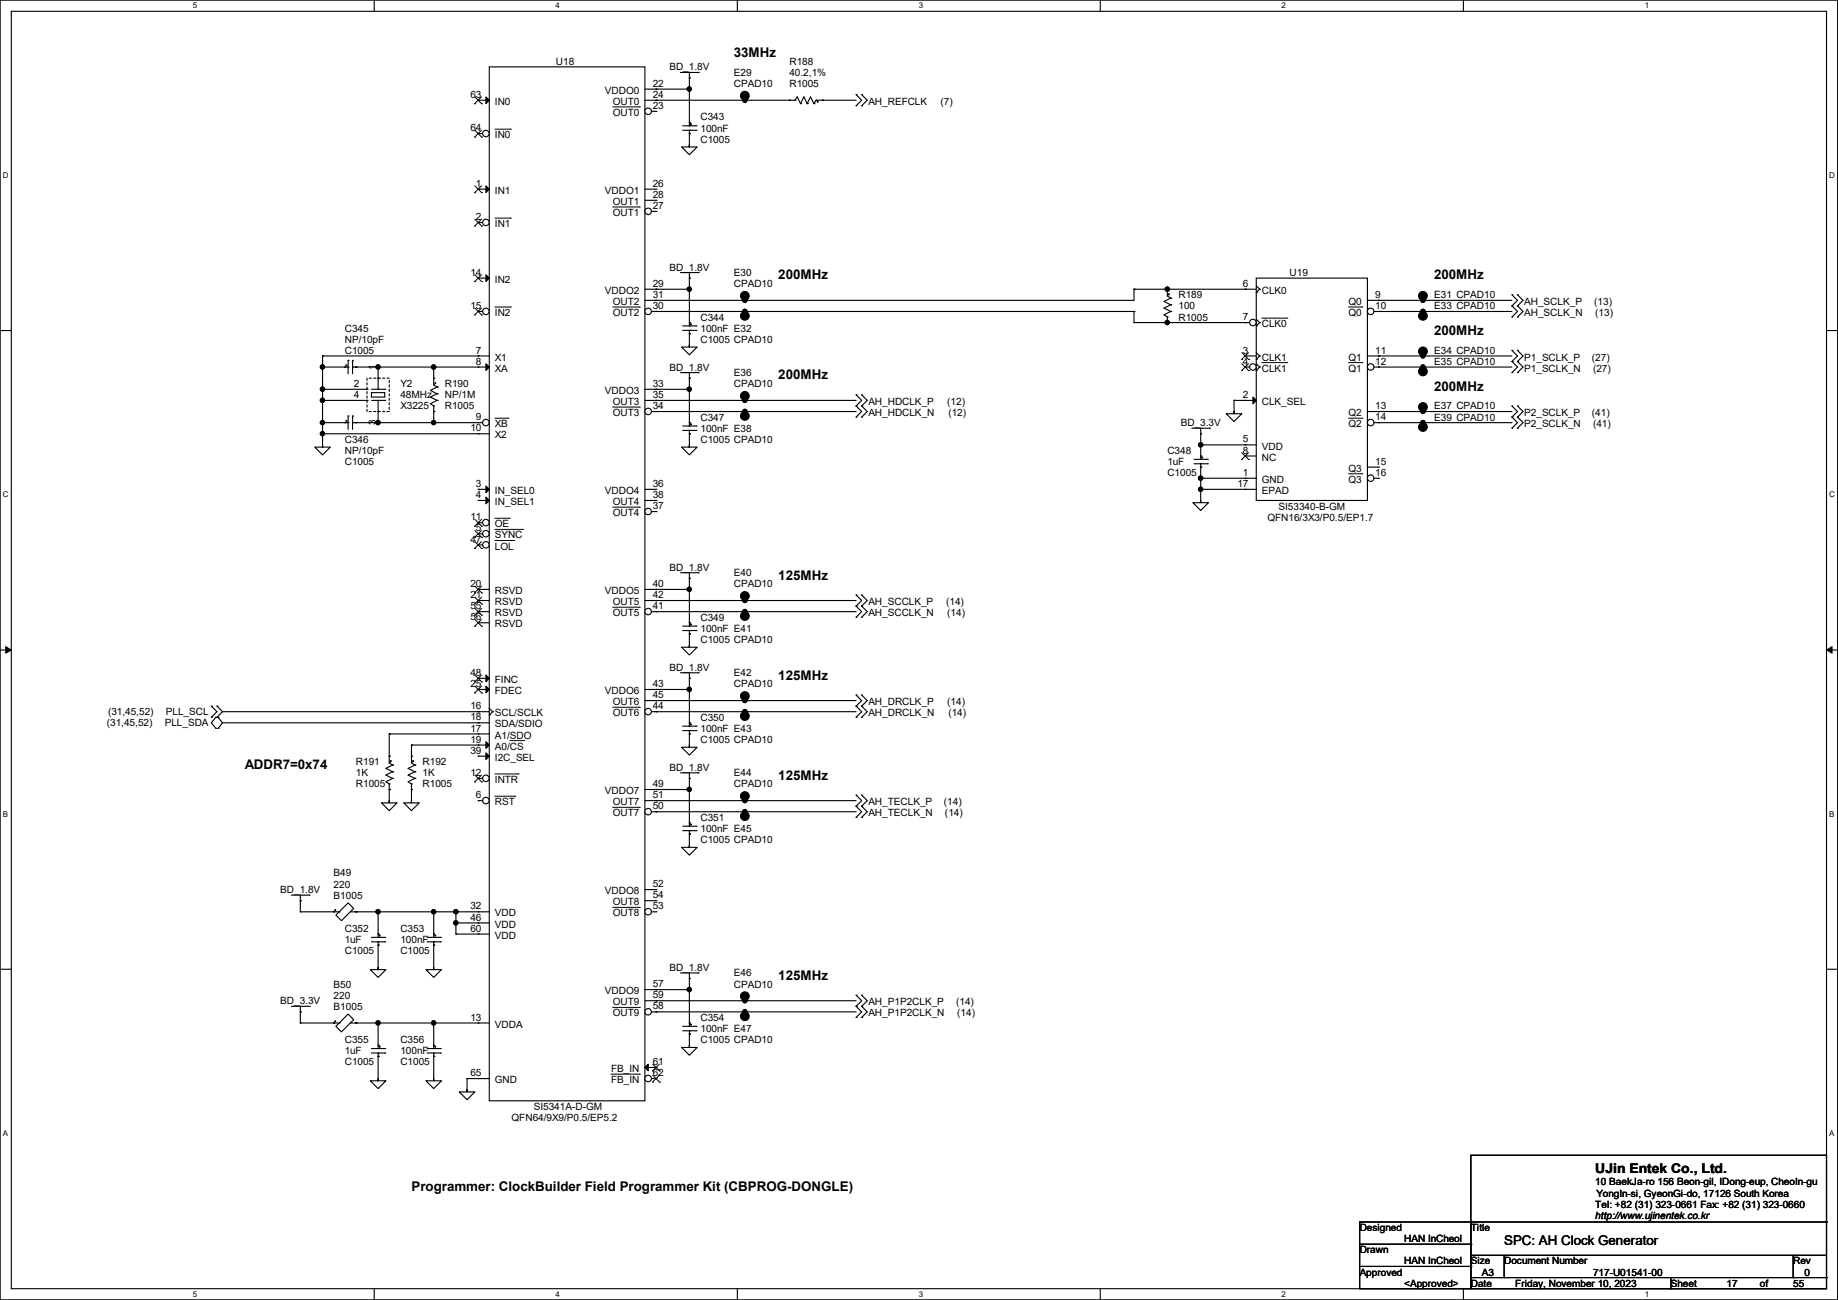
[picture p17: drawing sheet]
<svg xmlns="http://www.w3.org/2000/svg" width="420mm" height="297mm" viewBox="0 0 420 297" stroke-linecap="round" stroke-linejoin="round" font-family="sans-serif">
<defs><g id="words">
<g font-size="3">
<text x="167.7" y="13">33MHz</text>
<text x="177.8" y="63.8">200MHz</text>
<text x="327.7" y="63.8">200MHz</text>
<text x="327.7" y="76.5">200MHz</text>
<text x="177.8" y="86.7">200MHz</text>
<text x="327.7" y="89.2">200MHz</text>
<text x="177.8" y="132.4">125MHz</text>
<text x="177.8" y="155.3">125MHz</text>
<text x="55.9" y="175.6">ADDR7=0x74</text>
<text x="177.8" y="178.1">125MHz</text>
<text x="177.8" y="223.9">125MHz</text>
<text x="364.5" y="268.1">UJin Entek Co., Ltd.</text>
<text x="94" y="272.1">Programmer: ClockBuilder Field Programmer Kit (CBPROG-DONGLE)</text>
<text x="343.7" y="284.5">SPC: AH Clock Generator</text>
</g>
<g font-size="2.3">
<text x="127" y="14.8">U18</text>
<text x="153" y="16.1">BD_1.8V</text>
<text x="167.7" y="17.4">E29</text>
<text x="180.4" y="14.8">R188</text>
<text x="180.4" y="17.4">40.2,1%</text>
<text x="107.5" y="22.4">63</text>
<text x="113.1" y="24">IN0</text>
<text x="138.2" y="21.4">VDDO0</text>
<text x="140" y="24">OUT0</text>
<text x="149.1" y="19.8">22</text>
<text x="149.1" y="22.4">24</text>
<text x="167.7" y="19.9">CPAD10</text>
<text x="180.4" y="19.9">R1005</text>
<text x="198.4" y="24">AH_REFCLK</text>
<text x="214.9" y="24">(7)</text>
<text x="107.5" y="30">64</text>
<text x="140" y="26.5">OUT0</text>
<text x="149.1" y="24.9">23</text>
<text x="160.1" y="27.5">C343</text>
<text x="113.1" y="31.6">IN0</text>
<text x="160.1" y="30.1">100nF</text>
<text x="160.1" y="32.6">C1005</text>
<text x="108.8" y="42.7">1</text>
<text x="113.1" y="44.3">IN1</text>
<text x="138.2" y="44.3">VDDO1</text>
<text x="140" y="46.8">OUT1</text>
<text x="149.1" y="42.7">26</text>
<text x="149.1" y="45.2">28</text>
<text x="149.1" y="47.8">27</text>
<text x="108.8" y="50.3">2</text>
<text x="113.1" y="51.9">IN1</text>
<text x="140" y="49.4">OUT1</text>
<text x="107.5" y="63">14</text>
<text x="113.1" y="64.6">IN2</text>
<text x="149.1" y="65.5">29</text>
<text x="153" y="61.8">BD_1.8V</text>
<text x="167.7" y="63.1">E30</text>
<text x="167.7" y="65.6">CPAD10</text>
<text x="284" y="65.5">6</text>
<text x="294.7" y="63.1">U19</text>
<text x="107.5" y="70.6">15</text>
<text x="138.2" y="67.1">VDDO2</text>
<text x="140" y="69.7">OUT2</text>
<text x="149.1" y="68.1">31</text>
<text x="149.1" y="70.6">30</text>
<text x="269.3" y="68.2">R189</text>
<text x="269.3" y="70.7">100</text>
<text x="288.3" y="67.1">CLK0</text>
<text x="308.1" y="69.7">Q0</text>
<text x="314.2" y="68.1">9</text>
<text x="314.2" y="70.6">10</text>
<text x="327.7" y="68.2">E31 CPAD10</text>
<text x="327.7" y="70.7">E33 CPAD10</text>
<text x="348.3" y="69.7">AH_SCLK_P</text>
<text x="364.3" y="69.7">(13)</text>
<text x="78.8" y="75.8">C345</text>
<text x="113.1" y="72.2">IN2</text>
<text x="140" y="72.2">OUT2</text>
<text x="160.1" y="73.2">C344</text>
<text x="160.1" y="75.8">100nF E32</text>
<text x="269.3" y="73.2">R1005</text>
<text x="284" y="73.2">7</text>
<text x="288.3" y="74.8">CLK0</text>
<text x="308.1" y="72.2">Q0</text>
<text x="348.3" y="72.2">AH_SCLK_N</text>
<text x="364.5" y="72.2">(13)</text>
<text x="78.8" y="78.3">NP/10pF</text>
<text x="78.8" y="80.9">C1005</text>
<text x="108.8" y="80.8">7</text>
<text x="108.8" y="83.3">8</text>
<text x="113.1" y="82.4">X1</text>
<text x="160.1" y="78.3">C1005 CPAD10</text>
<text x="284" y="80.8">3</text>
<text x="284" y="83.3">4</text>
<text x="288.3" y="82.4">CLK1</text>
<text x="308.1" y="82.4">Q1</text>
<text x="314.2" y="80.8">11</text>
<text x="314.2" y="83.3">12</text>
<text x="327.7" y="83.4">E35 CPAD10</text>
<text x="327.7" y="80.9">E34 CPAD10</text>
<text x="348.3" y="82.4">P1_SCLK_P</text>
<text x="363.8" y="82.4">(27)</text>
<text x="80.8" y="88.4">2</text>
<text x="85.9" y="84.6" transform="rotate(-90 85.9 84.6)">1</text>
<text x="91.5" y="88.5">Y2</text>
<text x="101.6" y="88.5">R190</text>
<text x="113.1" y="84.9">XA</text>
<text x="149.1" y="88.4">33</text>
<text x="153" y="84.7">BD_1.8V</text>
<text x="167.7" y="85.9">E36</text>
<text x="167.7" y="88.5">CPAD10</text>
<text x="288.3" y="84.9">CLK1</text>
<text x="308.1" y="84.9">Q1</text>
<text x="348.3" y="84.9">P1_SCLK_N</text>
<text x="364" y="84.9">(27)</text>
<text x="80.8" y="90.9">4</text>
<text x="91.5" y="91">48MHz</text>
<text x="91.5" y="93.6">X3225</text>
<text x="101.6" y="91">NP/1M</text>
<text x="101.6" y="93.6">R1005</text>
<text x="138.2" y="90">VDDO3</text>
<text x="140" y="92.5">OUT3</text>
<text x="140" y="95.1">OUT3</text>
<text x="149.1" y="90.9">35</text>
<text x="149.1" y="93.5">34</text>
<text x="198.4" y="92.5">AH_HDCLK_P</text>
<text x="198.4" y="95.1">AH_HDCLK_N</text>
<text x="216.4" y="92.5">(12)</text>
<text x="216.7" y="95.1">(12)</text>
<text x="284" y="90.9">2</text>
<text x="288.3" y="92.5">CLK_SEL</text>
<text x="308.1" y="95.1">Q2</text>
<text x="314.2" y="93.5">13</text>
<text x="327.7" y="93.6">E37 CPAD10</text>
<text x="348.3" y="95.1">P2_SCLK_P</text>
<text x="363.8" y="95.1">(41)</text>
<text x="78.8" y="101.2">C346</text>
<text x="85.9" y="97.1" transform="rotate(-90 85.9 97.1)">3</text>
<text x="107.5" y="98.6">10</text>
<text x="108.8" y="96">9</text>
<text x="113.1" y="97.6">XB</text>
<text x="113.1" y="100.2">X2</text>
<text x="160.1" y="96.1">C347</text>
<text x="160.1" y="98.6">100nF E38</text>
<text x="160.1" y="101.2">C1005 CPAD10</text>
<text x="269.8" y="97.4">BD_3.3V</text>
<text x="284" y="101.1">5</text>
<text x="308.1" y="97.6">Q2</text>
<text x="314.2" y="96">14</text>
<text x="327.7" y="96.1">E39 CPAD10</text>
<text x="348.3" y="97.6">P2_SCLK_N</text>
<text x="364" y="97.6">(41)</text>
<text x="78.8" y="103.7">NP/10pF</text>
<text x="78.8" y="106.3">C1005</text>
<text x="266.7" y="103.7">C348</text>
<text x="266.7" y="106.3">1uF</text>
<text x="284" y="103.6">8</text>
<text x="288.3" y="102.7">VDD</text>
<text x="288.3" y="105.2">NC</text>
<text x="308.1" y="107.8">Q3</text>
<text x="314.2" y="106.2">15</text>
<text x="108.8" y="111.3">3</text>
<text x="108.8" y="113.8">4</text>
<text x="113.1" y="112.9">IN_SEL0</text>
<text x="138.2" y="112.9">VDDO4</text>
<text x="149.1" y="111.3">36</text>
<text x="149.1" y="113.8">38</text>
<text x="266.7" y="108.8">C1005</text>
<text x="282.7" y="111.3">17</text>
<text x="284" y="108.7">1</text>
<text x="288.3" y="110.3">GND</text>
<text x="288.3" y="112.9">EPAD</text>
<text x="308.1" y="110.3">Q3</text>
<text x="314.2" y="108.7">16</text>
<text x="107.5" y="118.9">11</text>
<text x="113.1" y="115.4">IN_SEL1</text>
<text x="140" y="115.4">OUT4</text>
<text x="140" y="117.9">OUT4</text>
<text x="149.1" y="116.3">37</text>
<text x="289.6" y="119">QFN16/3X3/P0.5/EP1.7</text>
<text x="292.1" y="116.4">SI53340-B-GM</text>
<text x="107.5" y="124">47</text>
<text x="108.8" y="121.4">5</text>
<text x="113.1" y="120.5">OE</text>
<text x="113.1" y="123">SYNC</text>
<text x="113.1" y="125.6">LOL</text>
<text x="153" y="130.4">BD_1.8V</text>
<text x="167.7" y="131.7">E40</text>
<text x="107.5" y="134.1">20</text>
<text x="107.5" y="136.7">21</text>
<text x="113.1" y="135.7">RSVD</text>
<text x="138.2" y="135.7">VDDO5</text>
<text x="149.1" y="134.1">40</text>
<text x="149.1" y="136.7">42</text>
<text x="167.7" y="134.2">CPAD10</text>
<text x="107.5" y="139.2">55</text>
<text x="107.5" y="141.7">56</text>
<text x="113.1" y="138.3">RSVD</text>
<text x="113.1" y="140.8">RSVD</text>
<text x="113.1" y="143.3">RSVD</text>
<text x="140" y="138.3">OUT5</text>
<text x="140" y="140.8">OUT5</text>
<text x="149.1" y="139.2">41</text>
<text x="160.1" y="141.8">C349</text>
<text x="198.4" y="138.3">AH_SCCLK_P</text>
<text x="198.4" y="140.8">AH_SCCLK_N</text>
<text x="216.2" y="138.3">(14)</text>
<text x="216.4" y="140.8">(14)</text>
<text x="160.1" y="144.4">100nF E41</text>
<text x="160.1" y="146.9">C1005 CPAD10</text>
<text x="107.5" y="154.4">48</text>
<text x="153" y="153.2">BD_1.8V</text>
<text x="167.7" y="154.5">E42</text>
<text x="107.5" y="157">25</text>
<text x="113.1" y="156">FINC</text>
<text x="113.1" y="158.6">FDEC</text>
<text x="138.2" y="158.6">VDDO6</text>
<text x="140" y="161.1">OUT6</text>
<text x="149.1" y="157">43</text>
<text x="149.1" y="159.5">45</text>
<text x="167.7" y="157.1">CPAD10</text>
<text x="198.4" y="161.1">AH_DRCLK_P</text>
<text x="216.4" y="161.1">(14)</text>
<text x="24.4" y="165.9">(31,45,52)</text>
<text x="24.7" y="163.4">(31,45,52)</text>
<text x="37.6" y="165.9">PLL_SDA</text>
<text x="37.9" y="163.4">PLL_SCL</text>
<text x="107.5" y="162.1">16</text>
<text x="107.5" y="164.6">18</text>
<text x="107.5" y="167.1">17</text>
<text x="113.1" y="163.7">SCL/SCLK</text>
<text x="113.1" y="166.2">SDA/SDIO</text>
<text x="140" y="163.7">OUT6</text>
<text x="149.1" y="162.1">44</text>
<text x="160.1" y="164.7">C350</text>
<text x="160.1" y="167.2">100nF E43</text>
<text x="198.4" y="163.7">AH_DRCLK_N</text>
<text x="216.7" y="163.7">(14)</text>
<text x="107.5" y="169.7">19</text>
<text x="107.5" y="172.2">39</text>
<text x="113.1" y="168.7">A1/SDO</text>
<text x="113.1" y="171.3">A0/CS</text>
<text x="113.1" y="173.8">I2C_SEL</text>
<text x="160.1" y="169.8">C1005 CPAD10</text>
<text x="81.3" y="174.8">R191</text>
<text x="81.3" y="177.4">1K</text>
<text x="81.3" y="179.9">R1005</text>
<text x="96.6" y="174.8">R192</text>
<text x="96.6" y="177.4">1K</text>
<text x="96.6" y="179.9">R1005</text>
<text x="107.5" y="177.3">12</text>
<text x="113.1" y="178.9">INTR</text>
<text x="149.1" y="179.8">49</text>
<text x="153" y="176.1">BD_1.8V</text>
<text x="167.7" y="177.4">E44</text>
<text x="167.7" y="179.9">CPAD10</text>
<text x="108.8" y="182.4">6</text>
<text x="113.1" y="184">RST</text>
<text x="138.2" y="181.4">VDDO7</text>
<text x="140" y="184">OUT7</text>
<text x="149.1" y="182.4">51</text>
<text x="149.1" y="184.9">50</text>
<text x="198.4" y="184">AH_TECLK_P</text>
<text x="215.7" y="184">(14)</text>
<text x="140" y="186.5">OUT7</text>
<text x="160.1" y="187.5">C351</text>
<text x="160.1" y="190.1">100nF E45</text>
<text x="198.4" y="186.5">AH_TECLK_N</text>
<text x="215.9" y="186.5">(14)</text>
<text x="160.1" y="192.6">C1005 CPAD10</text>
<text x="76.2" y="200.2">B49</text>
<text x="76.2" y="202.8">220</text>
<text x="149.1" y="202.7">52</text>
<text x="64.1" y="204">BD_1.8V</text>
<text x="76.2" y="205.3">B1005</text>
<text x="107.5" y="207.8">32</text>
<text x="113.1" y="209.4">VDD</text>
<text x="138.2" y="204.3">VDDO8</text>
<text x="140" y="206.8">OUT8</text>
<text x="140" y="209.4">OUT8</text>
<text x="149.1" y="205.2">54</text>
<text x="149.1" y="207.8">53</text>
<text x="78.8" y="212.9">C352</text>
<text x="78.8" y="215.5">1uF</text>
<text x="91.5" y="212.9">C353</text>
<text x="91.5" y="215.5">100nF</text>
<text x="107.5" y="210.3">46</text>
<text x="107.5" y="212.9">60</text>
<text x="113.1" y="211.9">VDD</text>
<text x="113.1" y="214.5">VDD</text>
<text x="78.8" y="218">C1005</text>
<text x="91.5" y="218">C1005</text>
<text x="153" y="221.8">BD_1.8V</text>
<text x="76.2" y="225.6">B50</text>
<text x="138.2" y="227.2">VDDO9</text>
<text x="149.1" y="225.5">57</text>
<text x="167.7" y="223.1">E46</text>
<text x="167.7" y="225.6">CPAD10</text>
<text x="64.1" y="229.4">BD_3.3V</text>
<text x="76.2" y="228.2">220</text>
<text x="76.2" y="230.7">B1005</text>
<text x="107.5" y="233.2">13</text>
<text x="140" y="229.7">OUT9</text>
<text x="140" y="232.2">OUT9</text>
<text x="149.1" y="228.1">59</text>
<text x="149.1" y="230.6">58</text>
<text x="160.1" y="233.3">C354</text>
<text x="198.4" y="229.7">AH_P1P2CLK_P</text>
<text x="198.4" y="232.2">AH_P1P2CLK_N</text>
<text x="218.5" y="229.7">(14)</text>
<text x="218.7" y="232.2">(14)</text>
<text x="78.8" y="238.3">C355</text>
<text x="91.5" y="238.3">C356</text>
<text x="113.1" y="234.8">VDDA</text>
<text x="160.1" y="235.8">100nF E47</text>
<text x="160.1" y="238.3">C1005 CPAD10</text>
<text x="78.8" y="240.9">1uF</text>
<text x="78.8" y="243.4">C1005</text>
<text x="91.5" y="240.9">100nF</text>
<text x="91.5" y="243.4">C1005</text>
<text x="107.5" y="245.9">65</text>
<text x="139.6" y="244.9">FB_IN</text>
<text x="149.1" y="243.3">61</text>
<text x="149.1" y="245.9">62</text>
<text x="113.1" y="247.5">GND</text>
<text x="139.6" y="247.5">FB_IN</text>
<text x="116.9" y="256.1">QFN64/9X9/P0.5/EP5.2</text>
<text x="122" y="253.6">SI5341A-D-GM</text>
<text x="364.5" y="270.8">10 BaekJa-ro 156 Beon-gil, IDong-eup, CheoIn-gu</text>
<text x="364.5" y="275.9">Tel: +82 (31) 323-0661 Fax: +82 (31) 323-0660</text>
<text x="364.8" y="273.4">YongIn-si, GyeonGi-do, 17126 South Korea</text>
<text x="310.7" y="281.3">Designed</text>
<text x="336.1" y="281.3">Title</text>
<text x="364.5" y="278.5">http://www.ujinentek.co.kr</text>
<text x="310.7" y="286.3">Drawn</text>
<text x="320.8" y="283.8">HAN InCheol</text>
<text x="310.7" y="291.4">Approved</text>
<text x="320.8" y="294">&lt;Approved&gt;</text>
<text x="320.8" y="288.9">HAN InCheol</text>
<text x="336.1" y="288.9">Size</text>
<text x="336.1" y="294">Date</text>
<text x="338.6" y="291.4">A3</text>
<text x="343.7" y="288.9">Document Number</text>
<text x="346.2" y="294">Friday, November 10, 2023</text>
<text x="364" y="291.4">717-U01541-00</text>
<text x="381.8" y="294">Sheet</text>
<text x="394.5" y="294">17</text>
<text x="402.1" y="294">of</text>
<text x="409.7" y="288.9">Rev</text>
<text x="409.7" y="294">55</text>
<text x="412.3" y="291.4">0</text>
</g>
<g font-size="1.8">
<text x="44" y="1.9">5</text>
<text x="127" y="1.9">4</text>
<text x="209.9" y="1.9">3</text>
<text x="292.9" y="1.9">2</text>
<text x="375.8" y="1.9">1</text>
<text x=".7" y="40.6">D</text>
<text x="418" y="40.6">D</text>
<text x=".7" y="113.6">C</text>
<text x="418" y="113.6">C</text>
<text x=".7" y="186.6">B</text>
<text x="418" y="186.6">B</text>
<text x=".7" y="259.5">A</text>
<text x="418" y="259.5">A</text>
<text x="44" y="296.3">5</text>
<text x="127" y="296.3">4</text>
<text x="209.9" y="296.3">3</text>
<text x="292.9" y="296.3">2</text>
<text x="375.8" y="296.3">1</text>
</g>
</g></defs>
<path d="M0 0h419.9v297h-419.9zM2.6 2.6h414.8v291.8h-414.8z" fill="none" stroke="#000" stroke-width=".25"/>
<g fill="#fff">
<path d="M44 .3h1v2h-1z"/>
<path d="M44 294.7h1v2h-1z"/>
</g>
<path d="M85.5 0v2.6M85.5 294.4v2.6" fill="none" stroke="#000" stroke-width=".25"/>
<g fill="#fff">
<path d="M127 .3h.9v2h-.9z"/>
<path d="M127 294.7h.9v2h-.9z"/>
</g>
<path d="M168.5 0v2.6M168.5 294.4v2.6" fill="none" stroke="#000" stroke-width=".25"/>
<g fill="#fff">
<path d="M209.9 .3h1v2h-1z"/>
<path d="M209.9 294.7h1v2h-1z"/>
</g>
<path d="M251.4 0v2.6M251.4 294.4v2.6" fill="none" stroke="#000" stroke-width=".25"/>
<g fill="#fff">
<path d="M292.9 .3h.9v2h-.9z"/>
<path d="M292.9 294.7h.9v2h-.9z"/>
</g>
<path d="M334.4 0v2.6M334.4 294.4v2.6" fill="none" stroke="#000" stroke-width=".25"/>
<g fill="#fff">
<path d="M375.8 .3h1v2h-1z"/>
<path d="M375.8 294.7h1v2h-1z"/>
<path d="M.7 39h1.2v2h-1.2z"/>
<path d="M418 39h1.3v2h-1.3z"/>
<path d="M.7 112h1.2v2h-1.2z"/>
<path d="M418 112h1.3v2h-1.3z"/>
</g>
<path d="M0 75.5h2.6M417.4 75.5h2.5" fill="none" stroke="#000" stroke-width=".25"/>
<g fill="#fff">
<path d="M.7 185h1.2v1.9h-1.2z"/>
<path d="M418 185h1.2v1.9h-1.2z"/>
</g>
<path d="M0 148.5h2.6M417.4 148.5h2.5" fill="none" stroke="#000" stroke-width=".25"/>
<path d="M1.3 147.7l1.3 .8-1.3 .7zM417.4 148.5l1.2-.8v1.5z" fill="#000" stroke="#000" stroke-width=".23"/>
<g fill="#fff">
<path d="M.7 257.9h1.2v2h-1.2z"/>
<path d="M418 257.9h1.2v2h-1.2z"/>
</g>
<g fill="none" stroke="#000" stroke-width=".25">
<path d="M111.8 15.3h35.6v236.2h-35.6zM155.5 16.6h4.1M157.5 17.8h.1M157.5 16.6v1.2M159.6 16.6h.1M109.3 22.9h.1M109.3 22.9h2.5M155.7 33.6h1.8v-.5v.5h1.8l-1.8 1.7zM170.2 22.9h.1M195.6 21.6h.1M195.6 24.2h.1M195.6 21.6l1.3 1.3-1.3 1.3"/>
<path d="M196.9 21.6h.1M196.9 24.2h.1M196.9 21.6l1.3 1.3-1.3 1.3M155.5 62.3h4.1M155.7 79.3h1.8v-.5v.5h1.8l-1.8 1.8zM157.5 63.5h.1M157.5 62.3v1.2M159.6 62.3h.1M345.5 67.4h.1M345.5 69.9h.1M345.5 72.4h.1M345.5 67.4l1.3 1.2-1.3 1.3"/>
<path d="M345.5 69.9l1.3 1.3-1.3 1.2M346.8 67.4h.1M346.8 69.9h.1M346.8 72.4h.1M346.8 67.4l1.2 1.2-1.2 1.3M346.8 69.9l1.2 1.3-1.2 1.2M78.8 96.6h.1M78.8 96.6h.7M79.5 96.6h.1M79.5 95h.1M79.5 95v3.1M80.6 95h.1"/>
<path d="M80.6 96.6h.1M80.6 96.6h.7M80.6 95v3.1M81.3 96.6h.1M155.5 85.1h4.1M157.5 86.4h.1M157.5 85.1v1.3M159.6 85.1h.1M170.2 94h.1M195.6 90.2h.1M195.6 92.8h.1M195.6 95.3h.1"/>
<path d="M195.6 90.2l1.3 1.3-1.3 1.3M195.6 92.8l1.3 1.2-1.3 1.3M196.9 90.2h.1M196.9 92.8h.1M196.9 95.3h.1M196.9 90.2l1.3 1.3-1.3 1.3M196.9 92.8l1.3 1.2-1.3 1.3M272.3 97.8h4.1M274.4 99.1h.1M274.4 97.8v1.3M276.4 97.8h.1M280.2 94.5h1.8v-.5v.5h1.8l-1.8 1.8z"/>
<path d="M325.2 96.6h.1M345.5 80.1h.1M345.5 82.6h.1M345.5 85.1h.1M345.5 92.8h.1M345.5 95.3h.1M345.5 97.8h.1M345.5 80.1l1.3 1.2-1.3 1.3M345.5 82.6l1.3 1.3-1.3 1.2M345.5 92.8l1.3 1.2-1.3 1.3M345.5 95.3l1.3 1.3-1.3 1.2M346.8 80.1h.1"/>
<path d="M346.8 82.6h.1M346.8 85.1h.1M346.8 92.8h.1M346.8 95.3h.1M346.8 97.8h.1M346.8 80.1l1.2 1.2-1.2 1.3M346.8 82.6l1.2 1.3-1.2 1.2M346.8 92.8l1.2 1.2-1.2 1.3M346.8 95.3l1.2 1.3-1.2 1.2M71.9 102.2h1.8v-.6v.6h1.8l-1.8 1.7zM155.7 102.2h1.8v-.6v.6h1.8l-1.8 1.7zM272.6 114.9h1.8v-.6v.6h1.7l-1.7 1.7z"/>
<path d="M272.8 106h3.1M272.8 104.9h3.1M274.4 104.9h.1M274.4 106h.1M274.4 104.2h.1M274.4 106.7h.1M274.4 104.2v.7M274.4 106v.7M275.9 106h.1M275.9 104.9h.1M155.5 130.9h4.1M157.5 132.1h.1"/>
<path d="M157.5 130.9v1.2M159.6 130.9h.1M170.2 139.7h.1M195.6 135.9h.1M195.6 138.5h.1M195.6 135.9l1.3 1.3-1.3 1.3M195.6 138.5l1.3 1.2-1.3 1.3M196.9 135.9h.1M196.9 138.5h.1M196.9 135.9l1.3 1.3-1.3 1.3M196.9 138.5l1.3 1.2-1.3 1.3M155.5 153.7h4.1"/>
<path d="M155.7 147.9h1.8v-.5v.5h1.8l-1.8 1.7zM157.5 155h.1M157.5 153.7v1.3M159.6 153.7h.1M195.6 141h.1M195.6 158.8h.1M195.6 158.8l1.3 1.3-1.3 1.2M196.9 141h.1M196.9 158.8h.1M196.9 158.8l1.3 1.3-1.3 1.2M48.3 163.9h.1M48.3 161.3h.1"/>
<path d="M48.3 161.3l1.3 1.3-1.3 1.3M49.3 166.4h.1M49.3 163.9h.1M49.3 163.9l-1 1.2 1 1.3M49.6 161.3h.1M49.6 163.9h.1M49.6 161.3l1.2 1.3-1.2 1.3M49.8 163.9h.1M49.8 166.4h.1M49.8 163.9l1 1.2-1 1.3M155.5 176.6h4.1M155.7 170.7h1.8v-.5v.5h1.8l-1.8 1.8z"/>
<path d="M156 166.9h3M156 165.9h3M157.5 177.8h.1M157.5 165.9h.1M157.5 166.9h.1M157.5 165.1h.1M157.5 167.7h.1M157.5 165.1v.8M157.5 166.9v.8M157.5 176.6v1.2M159 166.9h.1M159 165.9h.1"/>
<path d="M159.6 176.6h.1M170.2 160.1h.1M195.6 161.3h.1M195.6 163.9h.1M195.6 161.3l1.3 1.3-1.3 1.3M196.9 161.3h.1M196.9 163.9h.1M196.9 161.3l1.3 1.3-1.3 1.3M87.2 183.4h1.7v-.5v.5h1.8l-1.8 1.8zM92.2 183.4h1.8v-.5v.5h1.8l-1.8 1.8zM155.7 193.6h1.8v-.5v.5h1.8l-1.8 1.8zM195.6 181.7h.1"/>
<path d="M195.6 184.2h.1M195.6 186.7h.1M195.6 181.7l1.3 1.2-1.3 1.3M195.6 184.2l1.3 1.3-1.3 1.2M196.9 181.7h.1M196.9 184.2h.1M196.9 186.7h.1M196.9 181.7l1.3 1.2-1.3 1.3M196.9 184.2l1.3 1.3-1.3 1.2M66.6 204.5h4.1M68.6 205.8h.1M68.6 204.5v1.3"/>
<path d="M70.7 204.5h.1M84.9 215.2h3M84.9 214.2h3M86.4 214.2h.1M86.4 215.2h.1M86.4 213.4h.1M86.4 215.9h.1M86.4 213.4v.8M86.4 215.2v.7M87.9 215.2h.1M87.9 214.2h.1M0 221.4h2.6"/>
<path d="M66.6 229.9h4.1M68.6 231.2h.1M68.6 229.9v1.3M70.7 229.9h.1M76.2 233.7h.1M76.2 233.7h1.3M76.8 234.5l2.7-2.8 1.3 1.3-2.8 2.8zM77.5 233.7h.1M80.1 233.7h1.2M81.3 233.7h.1M84.6 221.5h1.8v-.5v.5h1.8l-1.8 1.8zM97.3 221.5h1.8v-.5v.5h1.8l-1.8 1.8z"/>
<path d="M155.5 222.3h4.1M155.7 239.3h1.8v-.5v.5h1.8l-1.8 1.8zM157.5 223.6h.1M157.5 222.3v1.3M159.6 222.3h.1M195.6 227.4h.1M195.6 229.9h.1M195.6 232.5h.1M195.6 227.4l1.3 1.2-1.3 1.3M195.6 229.9l1.3 1.3-1.3 1.3M196.9 227.4h.1M196.9 229.9h.1"/>
<path d="M196.9 232.5h.1M196.9 227.4l1.3 1.2-1.3 1.3M196.9 229.9l1.3 1.3-1.3 1.3M417.4 221.4h2.5M84.6 246.9h1.8v-.5v.5h1.8l-1.8 1.8zM97.3 246.9h1.8v-.5v.5h1.8l-1.8 1.8zM104.9 249.5h1.8v-.5v.5h1.8l-1.8 1.7zM310.7 279.2h25.4v15.2h-25.4zM336.1 263.9h81.3v30.5h-81.3zM336.1 279.2h81.3M417.4 279.2h.1M310.7 284.3h25.4"/>
<path d="M310.7 289.3h25.4M336.1 286.8h.1M336.1 284.3h.1M336.1 289.3h.1M336.1 291.9h81.3M336.1 286.8h81.3M343.7 291.9h.1M343.7 286.8v5.1M381.8 294.4h.1M381.8 291.9v2.5M409.7 291.9h.1M409.7 286.8v5.1"/>
<path d="M417.4 291.9h.1"/>
</g>
<g fill="#000" stroke="#000" stroke-width=".25">
<path d="M111 22.1l.8 .8-.8 .8z"/>
<circle cx="170.2" cy="21.9" r=".99"/>
<circle cx="79.1" cy="96.2" r=".11"/>
<circle cx="170.2" cy="95" r=".99"/>
<circle cx="325.1" cy="97.6" r=".99"/>
<circle cx="274.7" cy="104.5" r=".11"/>
<circle cx="170.2" cy="159" r=".99"/>
<circle cx="170.2" cy="140.7" r=".99"/>
<circle cx="157.9" cy="165.5" r=".11"/>
<circle cx="86.8" cy="213.8" r=".11"/>
<circle cx="76.6" cy="233.3" r=".11"/>
</g>
<path d="M108.5 23.7h.1M108.5 22.1l1.6 1.6M110 22.1l-1.5 1.6M110.1 23.7h.1" fill="none" stroke="#000" stroke-width=".23"/>
<circle cx="111" cy="30.5" r=".74" fill="#fff" stroke="#000" stroke-width=".25"/>
<path d="M109.3 30.5h.1M109.3 30.5h1M109.3 43.2h.1M109.3 43.2h2.5" fill="none" stroke="#000" stroke-width=".25"/>
<path d="M108.5 31.3h.1M108.5 29.8l1.6 1.5M110 29.8l-1.5 1.5M110.1 31.3h.1M113.1 29.5h3.5M116.6 29.5h.1M108.5 44h.1M108.5 42.5l1.6 1.5M110 42.5l-1.5 1.5M110.1 44h.1" fill="none" stroke="#000" stroke-width=".23"/>
<path d="M111 42.5l.8 .7-.8 .8z" fill="#000" stroke="#000" stroke-width=".25"/>
<circle cx="111" cy="50.8" r=".74" fill="#fff" stroke="#000" stroke-width=".25"/>
<path d="M109.3 50.8h.1M109.3 50.8h1M109.3 63.5h.1M109.3 63.5h2.5" fill="none" stroke="#000" stroke-width=".25"/>
<path d="M108.5 51.6h.1M108.5 50.1l1.6 1.5M110 50.1l-1.5 1.5M110.1 51.6h.1M113.1 49.8h3.5M116.6 49.8h.1M108.5 64.3h.1M108.5 62.8l1.6 1.5M110 62.8l-1.5 1.5M110.1 64.3h.1" fill="none" stroke="#000" stroke-width=".23"/>
<path d="M111 62.8l.8 .7-.8 .8z" fill="#000" stroke="#000" stroke-width=".25"/>
<circle cx="111" cy="71.1" r=".74" fill="#fff" stroke="#000" stroke-width=".25"/>
<path d="M109.3 71.2h.1M109.3 71.2h1M109.3 81.3h.1M109.3 83.9h.1M109.3 81.3h2.5M109.3 83.9h2.5" fill="none" stroke="#000" stroke-width=".25"/>
<path d="M108.5 72h.1M108.5 70.4l1.6 1.6M110 70.4l-1.5 1.6M110.1 72h.1M113.1 70.1h3.5M116.6 70.1h.1" fill="none" stroke="#000" stroke-width=".23"/>
<path d="M111 83.1l.8 .8-.8 .7z" fill="#000" stroke="#000" stroke-width=".25"/>
<circle cx="111" cy="96.5" r=".74" fill="#fff" stroke="#000" stroke-width=".25"/>
<path d="M109.3 96.6h.1M109.3 99.1h.1M109.3 96.6h1M109.3 99.1h2.5M109.3 111.8h.1M109.3 114.3h.1M109.3 111.8h2.5M109.3 114.3h2.5" fill="none" stroke="#000" stroke-width=".25"/>
<path d="M113.1 95.5h3M116.1 95.5h.1" fill="none" stroke="#000" stroke-width=".23"/>
<path d="M111 111l.8 .8-.8 .8zM111 113.6l.8 .7-.8 .8z" fill="#000" stroke="#000" stroke-width=".25"/>
<circle cx="111" cy="119.4" r=".74" fill="#fff" stroke="#000" stroke-width=".25"/>
<path d="M109.3 119.4h.1M109.3 119.4h1" fill="none" stroke="#000" stroke-width=".25"/>
<path d="M108.5 118.7l1.6 1.5M110 118.7l-1.5 1.5M113.1 118.4h3.3M116.4 118.4h.1M108.5 120.2h.1M110.1 120.2h.1" fill="none" stroke="#000" stroke-width=".23"/>
<circle cx="111" cy="121.9" r=".74" fill="#fff" stroke="#000" stroke-width=".25"/>
<path d="M109.3 122h.1M109.3 122h1" fill="none" stroke="#000" stroke-width=".25"/>
<path d="M108.5 122.8h.1M108.5 121.2l1.6 1.6M110 121.2l-1.5 1.6M110.1 122.8h.1M113.1 120.9h6.3M119.4 120.9h.1" fill="none" stroke="#000" stroke-width=".23"/>
<circle cx="111" cy="124.5" r=".74" fill="#fff" stroke="#000" stroke-width=".25"/>
<g fill="none" stroke="#000" stroke-width=".25">
<path d="M109.3 124.5h.1M109.3 124.5h1M109.3 155h.1M109.3 157.5h.1M109.3 155h2.5M109.3 157.5h2.5M109.3 162.6h.1M109.3 165.1h.1M109.3 167.7h.1M109.3 170.2h.1M109.3 172.8h.1M109.3 162.6h2.5"/>
<path d="M109.3 165.1h2.5M109.3 167.7h2.5M109.3 170.2h2.5M109.3 172.8h2.5M111.8 163.4h.1M111.8 161.8l.8 .8M112.6 162.6h.1M112.6 162.6l-.8 .8"/>
</g>
<g fill="none" stroke="#000" stroke-width=".23">
<path d="M108.5 125.3h.1M108.5 123.7l1.6 1.6M110 123.7l-1.5 1.6M110.1 125.3h.1M113.1 123.5h4.3M117.4 123.5h.1M108.5 155.8h.1M108.5 158.3h.1M108.5 154.2l1.6 1.6M108.5 156.8l1.6 1.5M110 154.2l-1.5 1.6M110 156.8l-1.5 1.5"/>
<path d="M110.1 155.8h.1M110.1 158.3h.1M116.5 169.2h3.2M119.7 169.2h.1"/>
</g>
<path d="M111 154.2l.8 .8-.8 .7zM111 156.8l.8 .7-.8 .8zM111 169.5l.8 .7-.8 .8zM111 172l.8 .8-.8 .7z" fill="#000" stroke="#000" stroke-width=".25"/>
<circle cx="111" cy="177.8" r=".74" fill="#fff" stroke="#000" stroke-width=".25"/>
<path d="M109.3 177.8h.1M109.3 177.8h1" fill="none" stroke="#000" stroke-width=".25"/>
<path d="M108.5 178.6h.1M108.5 177.1l1.6 1.5M110 177.1l-1.5 1.5M110.1 178.6h.1M113.1 176.8h5.3M118.4 176.8h.1" fill="none" stroke="#000" stroke-width=".23"/>
<circle cx="111" cy="182.9" r=".74" fill="#fff" stroke="#000" stroke-width=".25"/>
<g fill="none" stroke="#000" stroke-width=".25">
<path d="M147.4 20.4h2.5M147.4 22.9h2.5M149.9 20.4h.1M149.9 22.9h.1M109.3 134.7h.1M109.3 137.2h.1M109.3 139.7h.1M109.3 134.7h2.5M109.3 137.2h2.5M109.3 139.7h2.5M109.3 142.3h.1M109.3 142.3h2.5"/>
<path d="M109.3 182.9h.1M109.3 182.9h1M109.3 208.3h.1M109.3 210.9h.1M109.3 213.4h.1M109.3 208.3h2.5M109.3 210.9h2.5M109.3 213.4h2.5M109.3 233.7h.1M109.3 233.7h2.5M109.3 246.4h.1M109.3 246.4h2.5"/>
</g>
<g fill="none" stroke="#000" stroke-width=".23">
<path d="M108.5 135.5h.1M108.5 138h.1M108.5 133.9l1.6 1.6M108.5 136.4l1.6 1.6M108.5 139l1.6 1.5M110 133.9l-1.5 1.6M110 136.4l-1.5 1.6M110 139l-1.5 1.5M110.1 135.5h.1M110.1 138h.1M108.5 140.5h.1M108.5 143.1h.1"/>
<path d="M108.5 141.5l1.6 1.6M110 141.5l-1.5 1.6M110.1 140.5h.1M110.1 143.1h.1M113.1 181.9h4.5M117.6 181.9h.1"/>
</g>
<circle cx="148.1" cy="25.4" r=".74" fill="#fff" stroke="#000" stroke-width=".25"/>
<path d="M148.9 25.4h1M149.9 25.4h.1M147.4 43.2h2.5M147.4 45.8h2.5M149.9 43.2h.1M149.9 45.8h.1" fill="none" stroke="#000" stroke-width=".25"/>
<path d="M140 24.4h6.1M146.1 24.4h.1" fill="none" stroke="#000" stroke-width=".23"/>
<circle cx="148.1" cy="48.3" r=".74" fill="#fff" stroke="#000" stroke-width=".25"/>
<path d="M148.9 48.3h1M149.9 48.3h.1M147.4 66.1h2.5M147.4 68.6h2.5M149.9 66.1h.1M149.9 68.6h.1" fill="none" stroke="#000" stroke-width=".25"/>
<path d="M140 47.3h6.1M146.1 47.3h.1" fill="none" stroke="#000" stroke-width=".23"/>
<circle cx="148.1" cy="71.1" r=".74" fill="#fff" stroke="#000" stroke-width=".25"/>
<path d="M148.9 71.2h1M149.9 71.2h.1M147.4 88.9h2.5M147.4 91.5h2.5M149.9 88.9h.1M149.9 91.5h.1" fill="none" stroke="#000" stroke-width=".25"/>
<path d="M140 70.1h6.1M146.1 70.1h.1" fill="none" stroke="#000" stroke-width=".23"/>
<circle cx="148.1" cy="94" r=".74" fill="#fff" stroke="#000" stroke-width=".25"/>
<path d="M148.9 94h1M149.9 94h.1M147.4 111.8h2.5M147.4 114.3h2.5M149.9 111.8h.1M149.9 114.3h.1" fill="none" stroke="#000" stroke-width=".25"/>
<path d="M140 93h6.1M146.1 93h.1" fill="none" stroke="#000" stroke-width=".23"/>
<circle cx="148.1" cy="116.9" r=".74" fill="#fff" stroke="#000" stroke-width=".25"/>
<path d="M148.9 116.9h1M149.9 116.9h.1M147.4 134.7h2.5M147.4 137.2h2.5M149.9 134.7h.1M149.9 137.2h.1" fill="none" stroke="#000" stroke-width=".25"/>
<path d="M140 115.9h6.1M146.1 115.9h.1" fill="none" stroke="#000" stroke-width=".23"/>
<circle cx="148.1" cy="139.7" r=".74" fill="#fff" stroke="#000" stroke-width=".25"/>
<path d="M148.9 139.7h1M149.9 139.7h.1M147.4 157.5h2.5M149.9 157.5h.1M147.4 160.1h2.5M149.9 160.1h.1" fill="none" stroke="#000" stroke-width=".25"/>
<path d="M140 138.7h6.1M146.1 138.7h.1" fill="none" stroke="#000" stroke-width=".23"/>
<circle cx="148.1" cy="162.6" r=".74" fill="#fff" stroke="#000" stroke-width=".25"/>
<path d="M148.9 162.6h1M149.9 162.6h.1M147.4 180.4h2.5M147.4 182.9h2.5M149.9 180.4h.1M149.9 182.9h.1" fill="none" stroke="#000" stroke-width=".25"/>
<path d="M140 161.6h6.1M146.1 161.6h.1" fill="none" stroke="#000" stroke-width=".23"/>
<circle cx="148.1" cy="185.4" r=".74" fill="#fff" stroke="#000" stroke-width=".25"/>
<path d="M148.9 185.5h1M149.9 185.5h.1M147.4 203.2h2.5M147.4 205.8h2.5M149.9 203.2h.1M149.9 205.8h.1" fill="none" stroke="#000" stroke-width=".25"/>
<path d="M140 184.4h6.1M146.1 184.4h.1" fill="none" stroke="#000" stroke-width=".23"/>
<circle cx="148.1" cy="208.3" r=".74" fill="#fff" stroke="#000" stroke-width=".25"/>
<path d="M148.9 208.3h1M149.9 208.3h.1M147.4 226.1h2.5M147.4 228.6h2.5M149.9 226.1h.1M149.9 228.6h.1" fill="none" stroke="#000" stroke-width=".25"/>
<path d="M140 207.3h6.1M146.1 207.3h.1" fill="none" stroke="#000" stroke-width=".23"/>
<circle cx="148.1" cy="231.2" r=".74" fill="#fff" stroke="#000" stroke-width=".25"/>
<path d="M148.9 231.2h1M149.9 231.2h.1M147.4 243.9h2.5M149.9 243.9h.1" fill="none" stroke="#000" stroke-width=".25"/>
<path d="M140 230.2h6.1M146.1 230.2h.1M149.1 244.7h.1M149.1 243.1l1.6 1.6M150.7 243.1l-1.6 1.6M150.7 244.7h.1" fill="none" stroke="#000" stroke-width=".23"/>
<path d="M147.4 243.9l.7-.8v1.5z" fill="#000" stroke="#000" stroke-width=".25"/>
<circle cx="148.1" cy="246.4" r=".74" fill="#fff" stroke="#000" stroke-width=".25"/>
<g fill="none" stroke="#000" stroke-width=".25">
<path d="M156 29.8h3M156 28.7h3M157.5 28.7h.1M157.5 29.8h.1M157.5 28h.1M157.5 30.5h.1M157.5 28v.7M157.5 29.8v.7M159 29.8h.1M159 28.7h.1M180.4 22.9h.1M180.4 22.9h1.3"/>
<path d="M181.7 22.9h.1M181.7 22.9l.5-.8 .7 1.6M182.9 23.7h.1M182.9 23.7l.8-1.6 .7 1.6M184.4 23.7h.1M184.4 23.7l.8-1.6 .8 1.6M186 23.7h.1M186.5 22.9h.1M186.5 22.9h1.5M186.5 22.9l-.5 .8M188 22.9h.1M156 75.5h3"/>
<path d="M156 74.5h3M157.5 74.5h.1M157.5 75.5h.1M157.5 73.7h.1M157.5 76.2h.1M157.5 73.7v.8M157.5 75.5v.7M159 75.5h.1M159 74.5h.1M170.2 71.2h.1M170.2 68.6h.1M266.7 67.6h.1"/>
<path d="M266.7 73.7h.1M266.7 72.4h.1M266.7 66.1h.1M266.7 66.1v1.5M266.7 72.4v1.3M266.7 67.6l.8 .5M267.5 71.2h.1M267.5 68.1h.1M267.5 69.6h.1M267.5 69.6l-1.5 .8 1.5 .8M267.5 68.1l-1.5 .8 1.5 .7M267.5 71.2l-1.5 .7 .7 .5"/>
<path d="M287.1 63.5h25.4v50.8h-25.4zM325.2 68.6h.1M325.2 71.2h.1M78.8 83.9h.1M78.8 83.9h.7M79.5 83.9h.1M79.5 82.3h.1M79.5 82.3v3.1M80.6 82.3h.1M80.6 83.9h.1M80.6 83.9h.7M80.6 82.3v3.1"/>
<path d="M81.3 83.9h.1M83.9 88.9h.1M83.9 91.5h.1M84.9 89.7h3v1h-3zM84.9 91.5h3M84.9 88.9h3M86.4 91.5h.1M86.4 88.9h.1M86.4 86.4h.1M86.4 94h.1M86.4 86.4v2.5M86.4 91.5v2.5"/>
<path d="M87.9 91.5h.1M87.9 88.9h.1M99.1 87.9h.1M99.1 94h.1M99.1 92.8h.1M99.1 86.4h.1M99.1 86.4v1.5M99.1 92.8v1.2M99.1 87.9l.8 .5M99.9 91.5h.1M99.9 88.4h.1M99.9 90h.1"/>
<path d="M99.9 90l-1.6 .7 1.6 .8M99.9 88.4l-1.6 .8 1.6 .8M99.9 91.5l-1.6 .7 .8 .6M156 98.3h3M156 97.3h3M157.5 97.3h.1M157.5 98.3h.1M157.5 96.6h.1M157.5 99.1h.1M157.5 96.6v.7M157.5 98.3v.8M159 98.3h.1"/>
<path d="M159 97.3h.1M170.2 91.5h.1M284.5 91.5h.1M284.5 81.3h.1M284.5 91.5h2.6M284.5 81.3h2.6M287.1 82.1h.1M287.1 84.6h.1M287.1 80.6l.7 .7M287.1 83.1l.7 .8M287.8 81.3h.1M287.8 83.9h.1"/>
<path d="M287.8 81.3l-.7 .8M287.8 83.9l-.7 .7M325.2 94h.1M325.2 83.9h.1M325.2 81.3h.1M284.5 109.3h.1M284.5 109.3h2.6M170.2 137.2h.1M156 144.1h3M156 143h3M157.5 143h.1M157.5 144.1h.1"/>
<path d="M157.5 142.3h.1M157.5 144.8h.1M157.5 142.3v.7M157.5 144.1v.7M159 144.1h.1M159 143h.1M88.9 174.3h.1M88.9 179.1h.1M88.9 172.8h.1M88.9 172.8v1.5M88.9 179.1v1.3M88.9 174.3l.8 .5"/>
<path d="M89.7 177.8h.1M89.7 174.8h.1M89.7 176.3h.1M89.7 176.3l-1.5 .8 1.5 .7M89.7 174.8l-1.5 .8 1.5 .7M89.7 177.8l-1.5 .8 .7 .5M170.2 162.6h.1M88.9 180.4h.1M156 189.8h3M156 188.8h3M157.5 188.8h.1M157.5 189.8h.1"/>
<path d="M157.5 188h.1M157.5 190.5h.1M157.5 188v.8M157.5 189.8v.7M159 189.8h.1M159 188.8h.1M170.2 185.5h.1M170.2 182.9h.1M76.2 208.3h.1M76.2 208.3h1.3M76.8 209.1l2.7-2.8 1.3 1.3-2.8 2.8zM77.5 208.3h.1"/>
<path d="M80.1 208.3h1.2M81.3 208.3h.1M97.6 215.2h3M97.6 214.2h3M99.1 214.2h.1M99.1 215.2h.1M99.1 213.4h.1M99.1 215.9h.1M99.1 213.4v.8M99.1 215.2v.7M100.6 215.2h.1M100.6 214.2h.1"/>
<path d="M84.9 239.6h3M86.4 239.6h.1M86.4 238.8h.1M86.4 238.8v.8M87.9 239.6h.1M97.6 239.6h3M99.1 239.6h.1M99.1 238.8h.1M99.1 238.8v.8M100.6 239.6h.1M156 235.5h3M156 234.5h3"/>
<path d="M157.5 234.5h.1M157.5 235.5h.1M157.5 233.7h.1M157.5 236.3h.1M157.5 233.7v.8M157.5 235.5v.8M159 235.5h.1M159 234.5h.1M170.2 228.6h.1M170.2 231.2h.1M84.9 240.6h3M86.4 240.6h.1"/>
<path d="M86.4 241.3h.1M86.4 240.6v.7M87.9 240.6h.1M97.6 240.6h3M99.1 240.6h.1M99.1 241.3h.1M99.1 240.6v.7M100.6 240.6h.1M148.9 246.4h1M149.9 246.4h.1"/>
</g>
<path d="M283.7 82.1h.1M283.8 80.6l1.5 1.5M285.3 80.6l-1.6 1.5M285.3 82.1h.1M139.6 245.4h6.5M146.1 245.4h.1M149.1 247.2h.1M149.1 245.7l1.6 1.5M150.7 245.7l-1.6 1.5M150.7 247.2h.1" fill="none" stroke="#000" stroke-width=".23"/>
<g fill="#000" stroke="#000" stroke-width=".25">
<path d="M286.3 90.7l.8 .8-.8 .7z"/>
<circle cx="157.9" cy="28.3" r=".11"/>
<circle cx="186.8" cy="23.3" r=".11"/>
<circle cx="157.9" cy="74.1" r=".11"/>
<circle cx="170.2" cy="67.6" r=".99"/>
<circle cx="170.2" cy="72.2" r=".99"/>
<circle cx="267.1" cy="67.2" r=".11"/>
<circle cx="325.1" cy="67.6" r=".99"/>
<circle cx="325.1" cy="72.2" r=".99"/>
<circle cx="79.1" cy="83.5" r=".11"/>
<circle cx="99.5" cy="87.5" r=".11"/>
<circle cx="157.9" cy="96.9" r=".11"/>
<circle cx="170.2" cy="90.4" r=".99"/>
<circle cx="325.1" cy="84.9" r=".99"/>
<circle cx="325.1" cy="80.3" r=".99"/>
<circle cx="325.1" cy="93" r=".99"/>
<circle cx="170.2" cy="136.2" r=".99"/>
<circle cx="157.9" cy="142.6" r=".11"/>
<circle cx="89.3" cy="173.9" r=".11"/>
<circle cx="170.2" cy="163.6" r=".99"/>
<circle cx="157.9" cy="188.4" r=".11"/>
<circle cx="170.2" cy="181.9" r=".99"/>
<circle cx="170.2" cy="186.5" r=".99"/>
<circle cx="76.6" cy="207.9" r=".11"/>
<circle cx="99.5" cy="213.8" r=".11"/>
<circle cx="86.8" cy="239.2" r=".11"/>
<circle cx="99.5" cy="239.2" r=".11"/>
<circle cx="157.9" cy="234.1" r=".11"/>
<circle cx="170.2" cy="232.2" r=".99"/>
<circle cx="170.2" cy="227.6" r=".99"/>
</g>
<path d="M83.9 86.4h5v7.6h-5z" fill="none" stroke="#000" stroke-width=".25" stroke-dasharray=".5"/>
<circle cx="286.3" cy="83.8" r=".74" fill="#fff" stroke="#000" stroke-width=".25"/>
<g fill="none" stroke="#000" stroke-width=".25">
<path d="M284.5 66.1h.1M284.5 66.1h2.6M287.1 66.8h.1M287.1 74.5h.1M287.1 65.3l.7 .8M287.1 72.9l.7 .8M287.8 66.1h.1M287.8 73.7h.1M287.8 66.1l-.7 .7M287.8 73.7l-.7 .8M284.5 83.9h.1M284.5 83.9h1"/>
<path d="M284.5 101.6h.1M284.5 101.6h2.6"/>
</g>
<path d="M283.7 84.7h.1M283.8 83.1l1.5 1.6M285.3 83.1l-1.6 1.6M285.3 84.7h.1M288.3 82.8h5.7M294 82.8h.1" fill="none" stroke="#000" stroke-width=".23"/>
<circle cx="286.3" cy="73.7" r=".74" fill="#fff" stroke="#000" stroke-width=".25"/>
<path d="M284.5 73.7h.1M284.5 73.7h1M312.5 68.6h2.5M315 68.6h.1M284.5 104.2h.1M284.5 104.2h2.6" fill="none" stroke="#000" stroke-width=".25"/>
<path d="M288.3 72.7h5.7M294 72.7h.1M283.7 105h.1M283.8 103.4l1.5 1.6M285.3 103.4l-1.6 1.6M285.3 105h.1" fill="none" stroke="#000" stroke-width=".23"/>
<circle cx="313.2" cy="71.1" r=".74" fill="#fff" stroke="#000" stroke-width=".25"/>
<path d="M314 71.2h1M315 71.2h.1M312.5 81.3h2.5M315 81.3h.1" fill="none" stroke="#000" stroke-width=".25"/>
<path d="M308.1 70.1h3.1M311.2 70.1h.1" fill="none" stroke="#000" stroke-width=".23"/>
<circle cx="313.2" cy="83.8" r=".74" fill="#fff" stroke="#000" stroke-width=".25"/>
<path d="M312.5 94h2.5M314 83.9h1M315 83.9h.1M315 94h.1" fill="none" stroke="#000" stroke-width=".25"/>
<path d="M308.1 82.8h3.1M311.2 82.8h.1" fill="none" stroke="#000" stroke-width=".23"/>
<circle cx="313.2" cy="96.5" r=".74" fill="#fff" stroke="#000" stroke-width=".25"/>
<path d="M314 96.6h1M315 96.6h.1M312.5 106.7h2.5M315 106.7h.1" fill="none" stroke="#000" stroke-width=".25"/>
<path d="M308.1 95.5h3.1M311.2 95.5h.1" fill="none" stroke="#000" stroke-width=".23"/>
<circle cx="313.2" cy="109.2" r=".74" fill="#fff" stroke="#000" stroke-width=".25"/>
<g fill="none" stroke="#000" stroke-width=".25">
<path d="M157.5 17.8h.1M157.5 17.8v10.2M149.9 20.4h.1M149.9 22.9h.1M149.9 20.4h7.6M149.9 22.9h30.5M157.5 30.5h.1M157.5 20.4h.1M157.5 30.5v2.6M170.2 22.9h.1M188 22.9h.1M188 22.9h7.6"/>
<path d="M149.9 66.1h.1M149.9 68.6h.1M149.9 71.2h.1M149.9 66.1h7.6M149.9 71.2h109.2M157.5 63.5h.1M157.5 66.1h.1M157.5 76.2h.1M157.5 63.5v10.2M157.5 76.2v2.6M170.2 68.6h.1M170.2 71.2h.1"/>
<path d="M259.1 66.1h.1M259.1 71.2h.1M259.1 73.7h.1M259.1 66.1h25.4M259.1 66.1v2.5h-109.2M259.1 71.2v2.5M259.1 73.7h25.4M284.5 66.1h.1M284.5 73.7h.1M315 68.6h.1M315 71.2h.1M315 68.6h30.5"/>
<path d="M315 71.2h30.5M325.2 71.2h.1M325.2 68.6h.1M73.7 81.3h.1M73.7 83.9h.1M73.7 88.9h.1M73.7 91.5h.1M73.7 96.6h.1M73.7 99.1h.1M73.7 88.9h10.2M73.7 91.5h10.2M73.7 81.3h35.6"/>
<path d="M73.7 81.3v20.3M73.7 83.9h5.1M73.7 96.6h5.1M73.7 99.1h35.6M81.3 83.9h.1M81.3 96.6h.1M81.3 83.9h28M81.3 96.6h28M86.4 83.9h.1M86.4 94h.1M86.4 96.6h.1M86.4 83.9v2.5"/>
<path d="M86.4 94v2.6M99.1 83.9h.1M99.1 94h.1M99.1 96.6h.1M99.1 83.9v2.5M99.1 94v2.6M149.9 88.9h.1M149.9 91.5h.1M149.9 94h.1M149.9 88.9h7.6M149.9 91.5h45.7M149.9 94h45.7"/>
<path d="M157.5 86.4h.1M157.5 88.9h.1M157.5 99.1h.1M157.5 86.4v10.2M157.5 99.1v2.5M170.2 91.5h.1M170.2 94h.1M274.4 99.1h.1M274.4 99.1v5.1M282 91.5h.1M282 91.5h2.5M282 91.5v2.5"/>
<path d="M315 81.3h.1M315 83.9h.1M315 94h.1M315 96.6h.1M315 94h30.5M315 81.3h30.5M315 83.9h30.5M315 96.6h30.5M325.2 81.3h.1M325.2 83.9h.1M325.2 96.6h.1M325.2 94h.1"/>
<path d="M274.4 101.6h.1M274.4 106.7h.1M274.4 109.3h.1M274.4 111.8h.1M274.4 109.3h10.1M274.4 111.8h12.7M274.4 106.7v7.6M274.4 101.6h10.1M284.5 111.8h.1M314 109.3h1M315 109.3h.1M149.9 134.7h.1"/>
<path d="M149.9 137.2h.1M149.9 139.7h.1M149.9 134.7h7.6M149.9 137.2h45.7M149.9 139.7h45.7M157.5 132.1h.1M157.5 134.7h.1M157.5 132.1v10.2M170.2 139.7h.1M170.2 137.2h.1M149.9 157.5h.1M149.9 157.5h7.6"/>
<path d="M157.5 144.8h.1M157.5 155h.1M157.5 157.5h.1M157.5 144.8v2.6M157.5 155v10.1M50.8 162.6h58.5M50.8 165.1h58.5M88.9 167.7h.1M88.9 167.7h20.4M88.9 167.7v5.1M94 174.3h.1M94 179.1h.1"/>
<path d="M94 172.8h.1M94 170.2h.1M94 170.2v4.1M94 179.1v3.8M94 174.3l.8 .5M94 170.2h15.3M94.8 177.8h.1M94.8 174.8h.1M94.8 176.3h.1M94.8 176.3l-1.5 .8 1.5 .7M94.8 174.8l-1.5 .8 1.5 .7M94.8 177.8l-1.5 .8 .7 .5"/>
<path d="M109.3 165.1h.1M109.3 162.6h.1M149.9 160.1h.1M149.9 162.6h.1M149.9 160.1h45.7M149.9 162.6h45.7M157.5 167.7h.1M157.5 177.8h.1M157.5 167.7v2.5M157.5 177.8v10.2M170.2 162.6h.1M170.2 160.1h.1"/>
<path d="M88.9 180.4h.1M88.9 180.4v2.5M94 180.4h.1M149.9 180.4h.1M149.9 182.9h.1M149.9 185.5h.1M149.9 180.4h7.6M149.9 182.9h45.7M149.9 185.5h45.7M157.5 180.4h.1M157.5 190.5h.1M157.5 190.5v2.6"/>
<path d="M170.2 182.9h.1M170.2 185.5h.1M68.6 205.8h.1M68.6 208.3h.1M68.6 205.8v2.5M68.6 208.3h7.6M81.3 208.3h.1M81.3 208.3h28M86.4 208.3h.1M86.4 215.9h.1M86.4 208.3v5.1M86.4 215.9v5.1"/>
<path d="M99.1 208.3h.1M99.1 215.9h.1M99.1 208.3v5.1M99.1 215.9v5.1M104.2 208.3h.1M104.2 210.9h.1M104.2 213.4h.1M104.2 208.3v5.1M104.2 210.9h5.1M104.2 213.4h5.1M68.6 231.2h.1M68.6 233.7h.1"/>
<path d="M68.6 231.2v2.5M68.6 233.7h7.6M81.3 233.7h.1M81.3 233.7h28M86.4 233.7h.1M86.4 233.7v5.1M99.1 233.7h.1M99.1 233.7v5.1M149.9 226.1h.1M149.9 228.6h.1M149.9 231.2h.1M149.9 226.1h7.6"/>
<path d="M149.9 228.6h45.7M149.9 231.2h45.7M157.5 223.6h.1M157.5 226.1h.1M157.5 236.3h.1M157.5 223.6v10.1M157.5 236.3v2.5M170.2 231.2h.1M170.2 228.6h.1M86.4 241.3h.1M86.4 241.3v5.1M99.1 241.3h.1"/>
<path d="M99.1 241.3v5.1M106.7 246.4h.1M106.7 246.4h2.6M106.7 246.4v2.6"/>
</g>
<path d="M308.1 108.2h3.1M311.2 108.2h.1" fill="none" stroke="#000" stroke-width=".23"/>
<g fill="#000" stroke="#000" stroke-width=".25">
<circle cx="157.5" cy="20.3" r=".49"/>
<circle cx="170.2" cy="22.9" r=".49"/>
<circle cx="157.5" cy="66.1" r=".49"/>
<circle cx="170.2" cy="68.6" r=".49"/>
<circle cx="170.2" cy="71.1" r=".49"/>
<circle cx="266.7" cy="66.1" r=".49"/>
<circle cx="266.7" cy="73.7" r=".49"/>
<circle cx="325.1" cy="71.1" r=".49"/>
<circle cx="325.1" cy="68.6" r=".49"/>
<circle cx="73.7" cy="88.9" r=".49"/>
<circle cx="73.7" cy="99.1" r=".49"/>
<circle cx="73.7" cy="83.8" r=".49"/>
<circle cx="73.7" cy="91.5" r=".49"/>
<circle cx="73.7" cy="96.5" r=".49"/>
<circle cx="86.4" cy="96.5" r=".49"/>
<circle cx="86.4" cy="83.8" r=".49"/>
<circle cx="99.1" cy="96.5" r=".49"/>
<circle cx="99.1" cy="83.8" r=".49"/>
<circle cx="157.5" cy="88.9" r=".49"/>
<circle cx="170.2" cy="94" r=".49"/>
<circle cx="170.2" cy="91.5" r=".49"/>
<circle cx="325.1" cy="81.3" r=".49"/>
<circle cx="325.1" cy="94" r=".49"/>
<circle cx="325.1" cy="96.5" r=".49"/>
<circle cx="325.1" cy="83.8" r=".49"/>
<circle cx="274.3" cy="101.6" r=".49"/>
<circle cx="274.3" cy="109.2" r=".49"/>
<circle cx="274.3" cy="111.8" r=".49"/>
<circle cx="157.5" cy="134.6" r=".49"/>
<circle cx="170.2" cy="137.2" r=".49"/>
<circle cx="170.2" cy="139.7" r=".49"/>
<circle cx="157.5" cy="157.5" r=".49"/>
<circle cx="94.4" cy="173.9" r=".11"/>
<circle cx="170.2" cy="162.6" r=".49"/>
<circle cx="170.2" cy="160" r=".49"/>
<circle cx="157.5" cy="180.4" r=".49"/>
<circle cx="170.2" cy="185.4" r=".49"/>
<circle cx="170.2" cy="182.9" r=".49"/>
<circle cx="86.4" cy="208.3" r=".49"/>
<circle cx="99.1" cy="208.3" r=".49"/>
<circle cx="104.2" cy="210.8" r=".49"/>
<circle cx="104.2" cy="208.3" r=".49"/>
<circle cx="86.4" cy="233.7" r=".49"/>
<circle cx="99.1" cy="233.7" r=".49"/>
<circle cx="157.5" cy="226.1" r=".49"/>
<circle cx="170.2" cy="228.6" r=".49"/>
<circle cx="170.2" cy="231.2" r=".49"/>
</g>
<use href="#words"/>
</svg>
